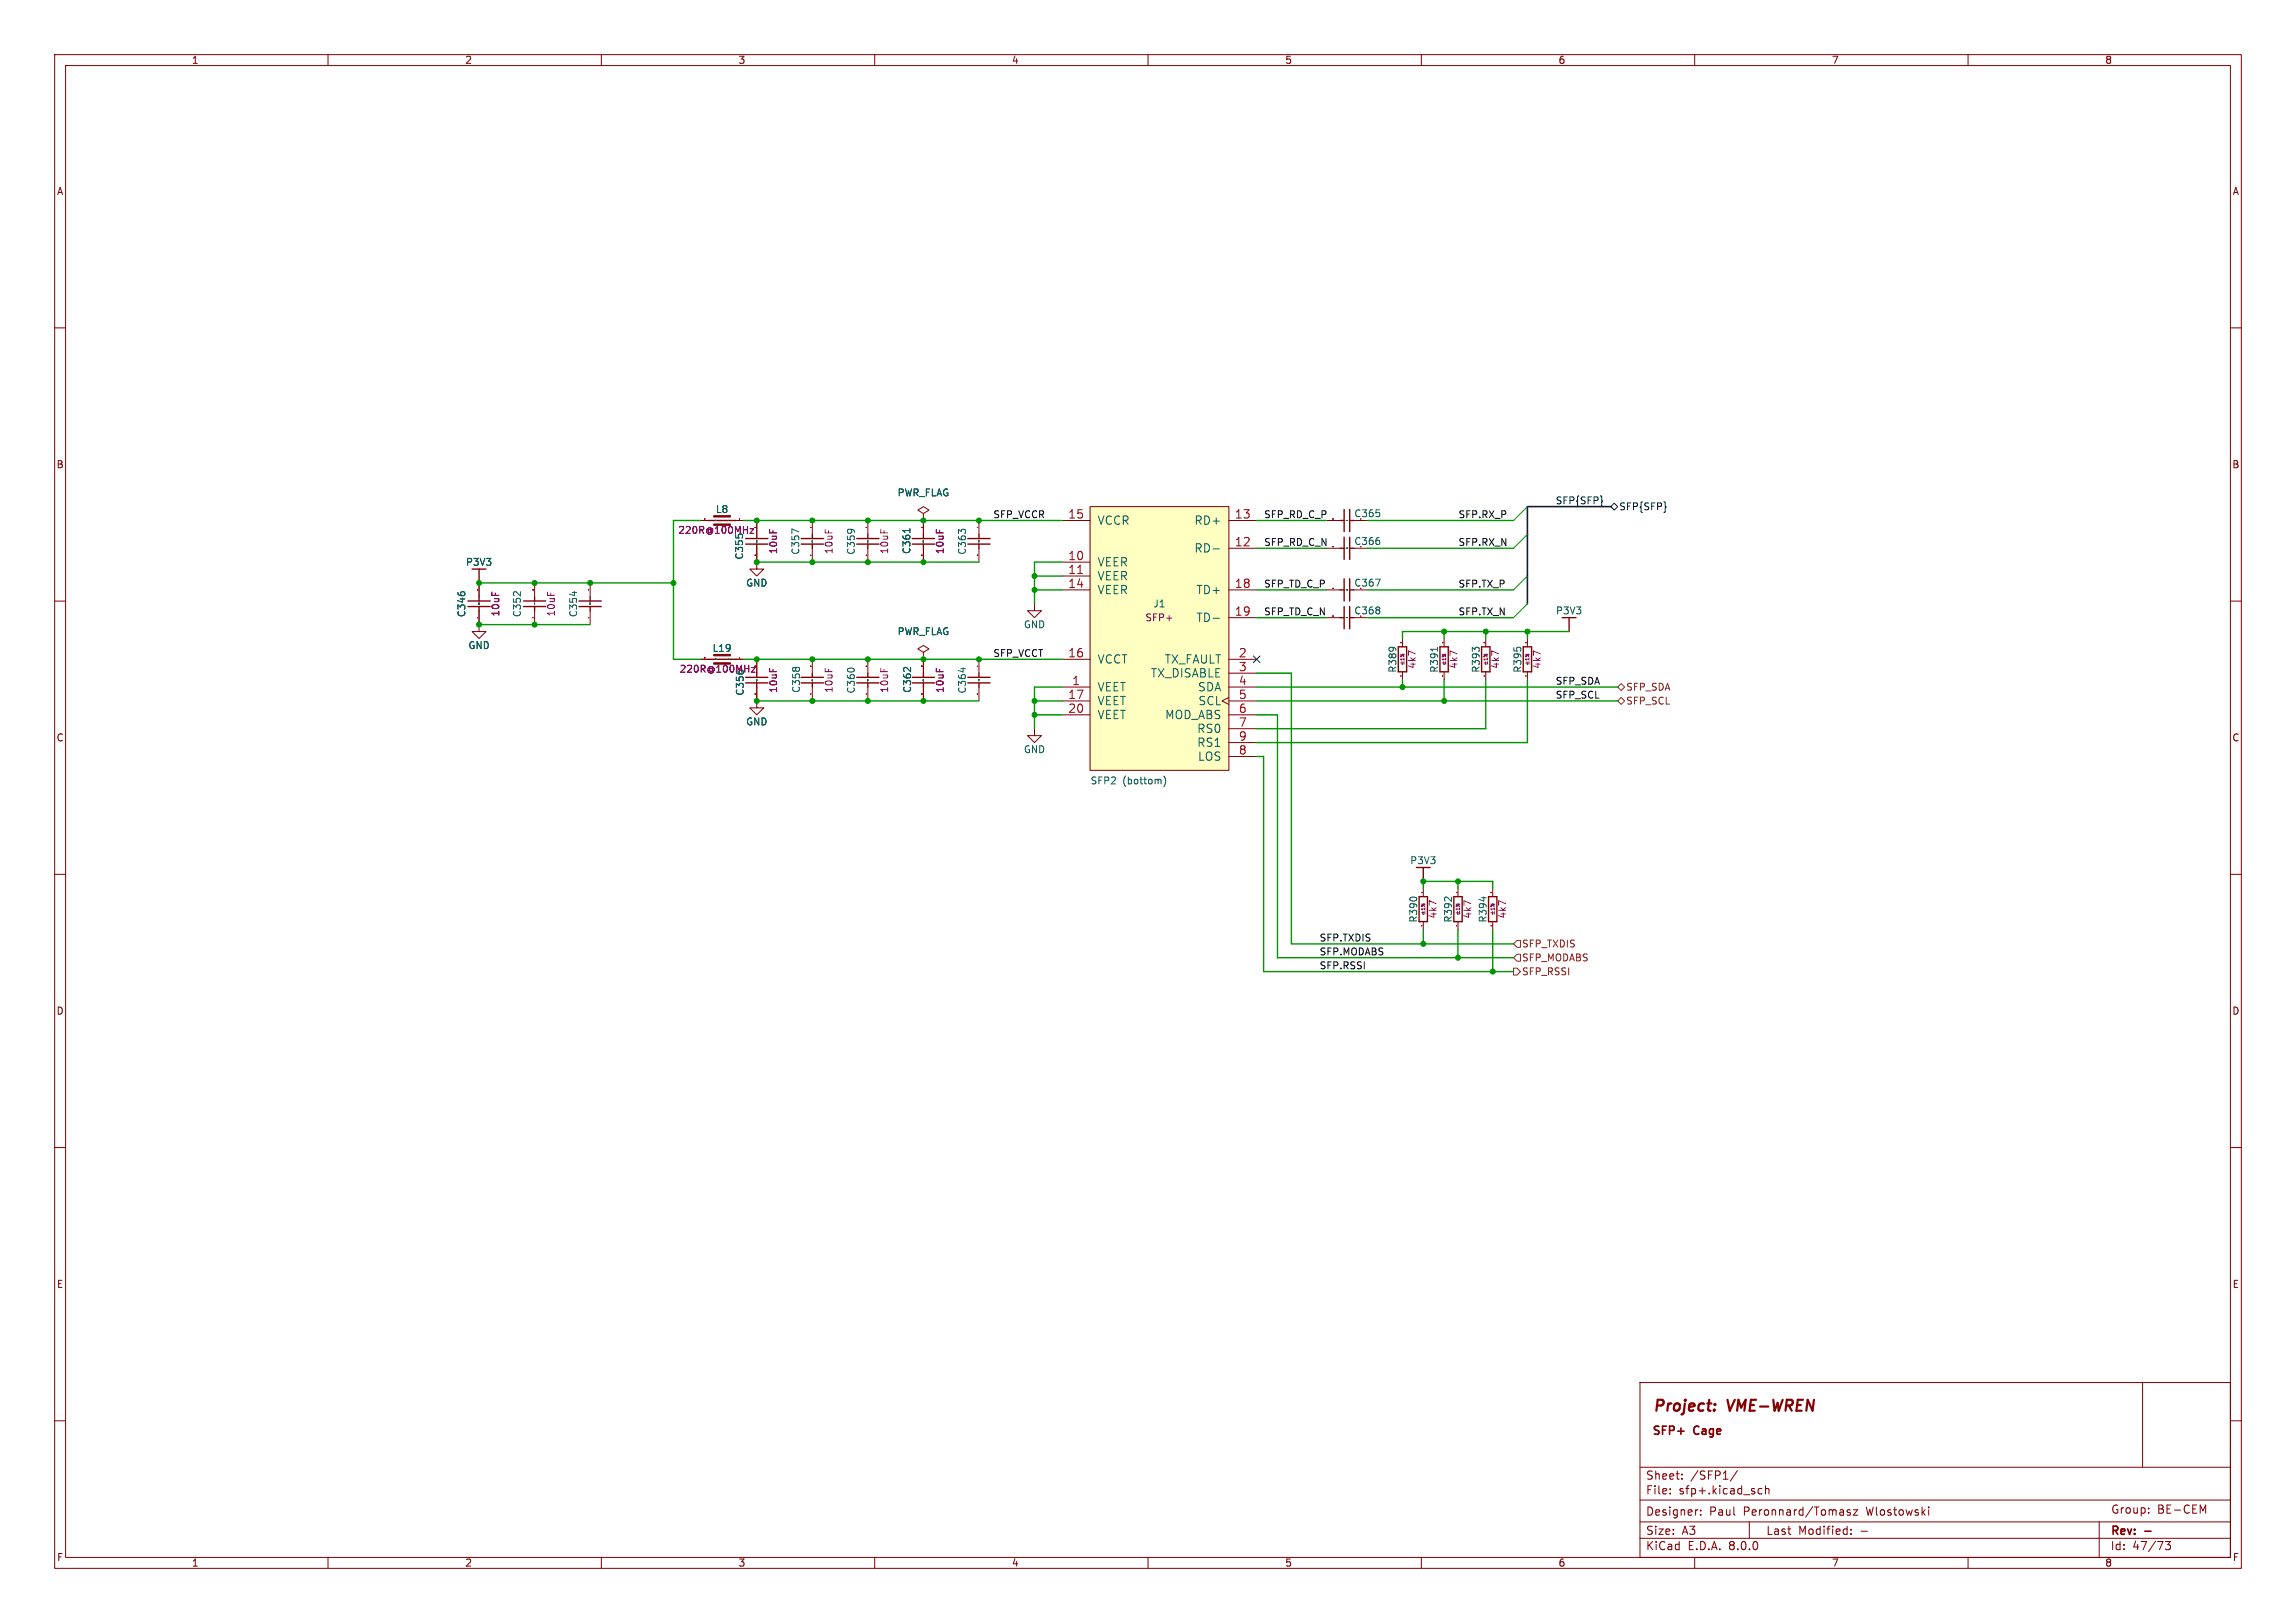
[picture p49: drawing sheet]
<svg xmlns="http://www.w3.org/2000/svg" width="420mm" height="297mm" viewBox="0 0 420 297" stroke-linecap="round" stroke-linejoin="round" font-family="sans-serif">
<defs><g id="words">
<g font-size="2.8" fill="#840000">
<text x="302.3" y="258.9">Project:</text>
<text x="316.1" y="258.9">VME-WREN</text>
</g>
<g font-size="2.1" fill="#a90000">
<text x="195.3" y="95">15</text>
<text x="225.8" y="95">13</text>
<text x="225.8" y="100.1">12</text>
<text x="195.3" y="102.6">10</text>
<text x="195.3" y="105.2">11</text>
<text x="195.3" y="107.7">14</text>
<text x="225.8" y="107.7">18</text>
<text x="225.8" y="112.8">19</text>
<text x="195.3" y="120.4">16</text>
<text x="196" y="125.5">1</text>
<text x="226.5" y="120.4">2</text>
<text x="226.5" y="122.9">3</text>
<text x="226.5" y="125.5">4</text>
<text x="195.3" y="128">17</text>
<text x="195.3" y="130.6">20</text>
<text x="226.5" y="128">5</text>
<text x="226.5" y="130.6">6</text>
<text x="226.5" y="133.1">7</text>
<text x="226.5" y="135.6">9</text>
<text x="226.5" y="138.2">8</text>
</g>
<g font-size="2.1" fill="#006464">
<text x="200.7" y="96.2">VCCR</text>
<text x="218.4" y="101.3">RD-</text>
<text x="218.4" y="96.2">RD+</text>
<text x="200.7" y="103.9">VEER</text>
<text x="200.7" y="106.4">VEER</text>
<text x="200.7" y="108.9">VEER</text>
<text x="218.8" y="108.9">TD+</text>
<text x="218.8" y="114">TD-</text>
<text x="200.7" y="121.6">VCCT</text>
<text x="210.4" y="124.2">TX_DISABLE</text>
<text x="213" y="121.6">TX_FAULT</text>
<text x="200.7" y="126.7">VEET</text>
<text x="200.7" y="129.3">VEET</text>
<text x="200.7" y="131.8">VEET</text>
<text x="213.1" y="131.8">MOD_ABS</text>
<text x="219.1" y="126.7">SDA</text>
<text x="219.2" y="129.3">SCL</text>
<text x="218.9" y="134.3">RS0</text>
<text x="218.9" y="136.9">RS1</text>
<text x="219.1" y="139.4">LOS</text>
</g>
<g font-size="2.1" fill="#840000">
<text x="302.1" y="263">SFP+</text>
<text x="309.9" y="263">Cage</text>
<text x="301" y="273.7">File:</text>
<text x="301" y="271">Sheet:</text>
<text x="307.1" y="273.7">sfp+.kicad_sch</text>
<text x="309.2" y="271">/SFP1/</text>
<text x="301" y="281.1">Size:</text>
<text x="301" y="277.6">Designer:</text>
<text x="307.6" y="281.1">A3</text>
<text x="312.6" y="277.6">Paul</text>
<text x="318.9" y="277.6">Peronnard/Tomasz</text>
<text x="323" y="281.1">Last</text>
<text x="328.9" y="281.1">Modified:</text>
<text x="340.3" y="281.1">-</text>
<text x="341.5" y="277.6">Wlostowski</text>
<text x="386" y="281.3">Rev:</text>
<text x="386.1" y="277.2">Group:</text>
<text x="394.6" y="277.2">BE-CEM</text>
<text x="301" y="283.9">KiCad</text>
<text x="308.7" y="283.9">E.D.A.</text>
<text x="316.3" y="283.9">8.0.0</text>
<text x="386" y="283.9">Id:</text>
<text x="390.1" y="283.9">47/73</text>
</g>
<g font-size="1.8" fill="#840000">
<text x="35" y="11.9">1</text>
<text x="85" y="11.9">2</text>
<text x="135" y="11.9">3</text>
<text x="185" y="11.9">4</text>
<text x="235" y="11.9">5</text>
<text x="285" y="11.9">6</text>
<text x="335" y="11.9">7</text>
<text x="385" y="11.9">8</text>
<text x="10.3" y="35.9">A</text>
<text x="408.3" y="35.9">A</text>
<text x="10.3" y="85.9">B</text>
<text x="408.2" y="85.9">B</text>
<text x="10.3" y="135.9">C</text>
<text x="408.2" y="135.9">C</text>
<text x="10.3" y="185.9">D</text>
<text x="408.2" y="185.9">D</text>
<text x="10.3" y="235.9">E</text>
<text x="408.3" y="235.9">E</text>
<text x="10.3" y="285.9">F</text>
<text x="35" y="286.9">1</text>
<text x="85" y="286.9">2</text>
<text x="135" y="286.9">3</text>
<text x="185" y="286.9">4</text>
<text x="235" y="286.9">5</text>
<text x="285" y="286.9">6</text>
<text x="335" y="286.9">7</text>
<text x="385" y="286.9">8</text>
<text x="408.3" y="285.9">F</text>
</g>
<g font-size="1.8" fill="#006464">
<text x="130.9" y="94.1">L8</text>
<text x="164.1" y="91">PWR_FLAG</text>
<text x="247.6" y="94.8">C365</text>
<text x="146.4" y="101.6" transform="rotate(-90 146.4 101.6)">C357</text>
<text x="156.6" y="101.6" transform="rotate(-90 156.6 101.6)">C359</text>
<text x="166.7" y="101.5" transform="rotate(-90 166.7 101.5)">C361</text>
<text x="176.9" y="101.6" transform="rotate(-90 176.9 101.6)">C363</text>
<text x="247.6" y="99.9">C366</text>
<text x="85.1" y="103.7">P3V3</text>
<text x="136.1" y="102.5" transform="rotate(-90 136.1 102.5)">C355</text>
<text x="136.4" y="107.5">GND</text>
<text x="247.6" y="107.5">C367</text>
<text x="85.3" y="113" transform="rotate(-90 85.3 113)">C346</text>
<text x="95.5" y="113" transform="rotate(-90 95.5 113)">C352</text>
<text x="105.8" y="113" transform="rotate(-90 105.8 113)">C354</text>
<text x="210.9" y="111.4">J1</text>
<text x="247.6" y="112.6">C368</text>
<text x="284.5" y="112.6">P3V3</text>
<text x="85.6" y="119">GND</text>
<text x="130.3" y="119.5">L19</text>
<text x="164.1" y="116.4">PWR_FLAG</text>
<text x="187.2" y="115.2">GND</text>
<text x="136.2" y="127.4" transform="rotate(-90 136.2 127.4)">C356</text>
<text x="146.5" y="126.9" transform="rotate(-90 146.5 126.9)">C358</text>
<text x="156.6" y="127" transform="rotate(-90 156.6 127)">C360</text>
<text x="166.9" y="126.9" transform="rotate(-90 166.9 126.9)">C362</text>
<text x="176.9" y="127" transform="rotate(-90 176.9 127)">C364</text>
<text x="136.4" y="132.9">GND</text>
<text x="187.2" y="138">GND</text>
<text x="199.4" y="143.7">SFP2</text>
<text x="205.3" y="143.7">(bottom)</text>
<text x="257.9" y="158.3">P3V3</text>
</g>
<g font-size="1.8" fill="#0f0f0f">
<text x="181.6" y="94.9">SFP_VCCR</text>
<text x="231.1" y="94.9">SFP_RD_C_P</text>
<text x="266.7" y="94.9">SFP.RX_P</text>
<text x="231.1" y="100">SFP_RD_C_N</text>
<text x="266.7" y="100">SFP.RX_N</text>
<text x="231.1" y="107.6">SFP_TD_C_P</text>
<text x="266.7" y="107.6">SFP.TX_P</text>
<text x="231.1" y="112.7">SFP_TD_C_N</text>
<text x="266.7" y="112.7">SFP.TX_N</text>
<text x="181.6" y="120.3">SFP_VCCT</text>
<text x="284.5" y="125.4">SFP_SDA</text>
<text x="284.5" y="127.9">SFP_SCL</text>
<text x="241.3" y="172.4">SFP.TXDIS</text>
<text x="241.3" y="177.5">SFP.RSSI</text>
<text x="241.3" y="174.9">SFP.MODABS</text>
</g>
<g font-size="1.8" fill="#000084">
<text x="284.5" y="92.4">SFP{SFP}</text>
<text x="296.1" y="93.6">SFP{SFP}</text>
</g>
<g font-size="1.8" fill="#840084">
<text x="124" y="97.9">220R@100MHz</text>
<text x="142.3" y="101.5" transform="rotate(-90 142.3 101.5)">10uF</text>
<text x="152.5" y="101.5" transform="rotate(-90 152.5 101.5)">10uF</text>
<text x="162.7" y="101.5" transform="rotate(-90 162.7 101.5)">10uF</text>
<text x="172.8" y="101.5" transform="rotate(-90 172.8 101.5)">10uF</text>
<text x="91.5" y="112.9" transform="rotate(-90 91.5 112.9)">10uF</text>
<text x="101.7" y="112.9" transform="rotate(-90 101.7 112.9)">10uF</text>
<text x="209.4" y="113.9">SFP+</text>
<text x="124.2" y="123.3">220R@100MHz</text>
<text x="255.6" y="123.2" transform="rotate(-90 255.6 123.2)">R389</text>
<text x="259.2" y="122.5" transform="rotate(-90 259.2 122.5)">4k7</text>
<text x="263.2" y="123.2" transform="rotate(-90 263.2 123.2)">R391</text>
<text x="266.8" y="122.5" transform="rotate(-90 266.8 122.5)">4k7</text>
<text x="270.9" y="123.2" transform="rotate(-90 270.9 123.2)">R393</text>
<text x="274.4" y="122.5" transform="rotate(-90 274.4 122.5)">4k7</text>
<text x="278.5" y="123.2" transform="rotate(-90 278.5 123.2)">R395</text>
<text x="282" y="122.5" transform="rotate(-90 282 122.5)">4k7</text>
<text x="142.3" y="126.9" transform="rotate(-90 142.3 126.9)">10uF</text>
<text x="152.5" y="126.9" transform="rotate(-90 152.5 126.9)">10uF</text>
<text x="162.7" y="126.9" transform="rotate(-90 162.7 126.9)">10uF</text>
<text x="172.8" y="126.9" transform="rotate(-90 172.8 126.9)">10uF</text>
<text x="259.4" y="168.9" transform="rotate(-90 259.4 168.9)">R390</text>
<text x="263" y="168.2" transform="rotate(-90 263 168.2)">4k7</text>
<text x="265.8" y="168.9" transform="rotate(-90 265.8 168.9)">R392</text>
<text x="269.3" y="168.2" transform="rotate(-90 269.3 168.2)">4k7</text>
<text x="272.1" y="168.9" transform="rotate(-90 272.1 168.9)">R394</text>
<text x="275.7" y="168.2" transform="rotate(-90 275.7 168.2)">4k7</text>
</g>
<g font-size="1.8" fill="#725600">
<text x="297.4" y="126.6">SFP_SDA</text>
<text x="297.4" y="129.1">SFP_SCL</text>
<text x="278.3" y="173.6">SFP_TXDIS</text>
<text x="278.3" y="176.1">SFP_MODABS</text>
<text x="278.3" y="178.7">SFP_RSSI</text>
</g>
</g></defs>
<g fill="none" stroke="#840000" stroke-width=".18">
<path d="M10 10h400v277h-400zM12 12h396v273h-396zM60 10v2M110 10v2M160 10v2M210 10v2M260 10v2M310 10v2M360 10v2M10 60h2M408 60h2M128.3 95.3h1.2"/>
<path d="M134.6 95.3h1.3M138.4 95.3v2.5M148.6 95.3v2.5M158.7 95.3v2.5M168.9 94l1-.7-1-.6-1 .6 1 .7v1.3M168.9 95.3h.1M168.9 95.3v2.5M10 110h2M87.6 111.8v3.8h1.3l-1.3 1.2-1.2-1.2h1.2M87.6 106.7v2.5M97.8 106.7v2.5M97.8 111.8v2.5"/>
<path d="M107.9 106.7v2.5M107.9 111.8v2.5M138.4 100.3v3.8h1.3l-1.3 1.3-1.2-1.3h1.2M148.6 100.3v2.6M158.7 100.3v2.6M168.9 119.4l1-.7-1-.6-1 .6 1 .7v1.3M168.9 100.3v2.6M189.2 110.5v1.3h1.3l-1.3 1.2-1.2-1.2h1.2M242.6 100.3h2.5M242.6 108h2.5M242.6 113h2.5M256.5 116.8v1.6"/>
<path d="M279.4 116.8v1.6M408 110h2M128.3 120.7h1.2M134.6 120.7h1.3M138.4 125.7v3.8h1.3l-1.3 1.3-1.2-1.3h1.2M138.4 120.7v2.5M148.6 120.7v2.5M148.6 125.7v2.6M158.7 120.7v2.5M158.7 125.7v2.6M168.9 120.7h.1M168.9 120.7v2.5"/>
<path d="M168.9 125.7v2.6M256.5 122.9v1.6M279.4 122.9v1.6M10 160h2M408 160h2M260.3 162.6v1.5M260.3 168.7v1.5M266.7 162.6v1.5M266.7 168.7v1.5M273 162.6v1.5M273 168.7v1.5M10 210h2"/>
<path d="M408 210h2M10 260h2M300 253h108v32h-108zM391.9 253v15.5M408 260h2M300 278.5h108M300 274.5h108M300 268.5h108M305.5 273.2v.2M305.5 272.5v.1M307.7 270.5v.2M307.7 269.8v.1"/>
<path d="M310.4 276.3h.2M311.1 277.1v.2M311.1 276.3v.2M317.8 269.1l-1.3 1.9M320 278.5v3M322.3 272.5l-.4-.1-.3 .3v.4l.1 .2h.6M322.9 272.5l.3-.1 .3 .1 .1 .9M322.9 271.9v1.5M338.4 276.3h-.3l-.2 .2v.2l.5 .1v.4h-.5M338.6 279.9v.1M339 276.3h.8l-.8 1h.8M352.8 275.8v.1"/>
<path d="M352.8 276.3v1M384 278.5v6.5M393 276.8v.1M393 276v.1M403 276.5l.5-1.1v1.5M60 285v2M110 285v2M160 285v2M210 285v2M260 285v2M300 281.5h108M310 285v2"/>
<path d="M338.6 280.6v.2M360 285v2M396.1 282.1h.9l-.5 .6 .4 .1v.6l-.2 .2h-.4l-.2-.2"/>
</g>
<path d="M392.3 280.2h1.2" fill="none" stroke="#840000" stroke-width=".3"/>
<path d="M313.6 258l.1 .1-.1 .1M313.7 256.9l.1 .1-.1 .1M313.7 256.9l-.1 .1 .1 .1M313.7 256.9v.2" fill="none" stroke="#840000" stroke-width=".4"/>
<g fill="none" stroke="#840000" stroke-width=".25">
<path d="M129.5 95.3h5.1M136.4 99.6h4.1M136.4 98.6h4.1M138.4 97.8v.8M138.4 99.6v.7M146.6 99.6h4M146.6 98.6h4M148.6 97.8v.8M148.6 99.6v.7M156.7 99.6h4.1M156.7 98.6h4.1M158.7 97.8v.8"/>
<path d="M158.7 99.6v.7M166.9 99.6h4M166.9 98.6h4M168.9 97.8v.8M168.9 99.6v.7M245.9 98.3v4.1M246.9 98.3v4.1M85.6 110h4.1M85.6 111h4.1M87.6 109.2v.8M87.6 111v.8M95.8 110h4"/>
<path d="M95.8 111h4M97.8 109.2v.8M97.8 111v.8M105.9 110h4.1M105.9 111h4.1M107.9 109.2v.8M107.9 111v.8M245.1 100.3h.8M245.1 108h.8M245.1 113h.8M245.9 105.9v4.1M245.9 111v4.1"/>
<path d="M246.9 100.3h.7M246.9 105.9v4.1M246.9 111v4.1M246.9 108h.7M246.9 113h.7M255.8 118.4h1.5v4.5h-1.5zM278.6 118.4h1.6v4.5h-1.6zM287 113v2.6M129.5 120.7h5.1M136.4 125h4.1M136.4 124h4.1M138.4 123.2v.8"/>
<path d="M138.4 125v.7M146.6 125h4M146.6 124h4M148.6 123.2v.8M148.6 125v.7M156.7 125h4.1M156.7 124h4.1M158.7 123.2v.8M158.7 125v.7M166.9 125h4M166.9 124h4M168.9 123.2v.8"/>
<path d="M168.9 125v.7M259.6 164.1h1.5v4.6h-1.5zM265.9 164.1h1.6v4.6h-1.6zM272.3 164.1h1.5v4.6h-1.5z"/>
</g>
<g fill="none" stroke="#006464" stroke-width=".18">
<path d="M130.9 95.3h.1M130.9 95.2h.1M133.2 95.2h.1M138.4 99.2h.1M138.4 98.9v.1M146.1 97.3l-1.2-.5v.8M148.6 98.9h.1M148.6 99.2h.1M158.7 98.9h.1M158.7 98.9v.1M158.7 99.2h.1M158.8 98.9v.1"/>
<path d="M158.8 99.2h-.1M166.4 96.7v.8M168.9 98.9h.1M168.9 99.2h.1M168.9 98.9v.1M87.6 110.4h.1M87.6 110.6h.1M97.8 110.4h.1M97.8 110.6h.1M105.1 108.2v.8M107.9 110.6h.1M107.9 110.4h.1"/>
<path d="M108 110.4h-.1M108 110.6h-.1M246.3 100.3h.1M246.3 108h.1M246.3 113h.1M246.3 107.9v.1M246.3 107.9h.1M246.5 100.3h.1M246.5 108h.1M246.5 113h.1M246.5 107.9v.1M246.5 107.9h.1"/>
<path d="M251.6 106h.9l-.6 1.3M256.5 119.7v.1M256.5 119.7h.1M279.4 119.7v.1M279.4 119.7h.1M130.9 120.7h.1M133.2 120.7h.1M133.2 120.6h.1M133.2 120.6v.1M138.4 124.3v.1M138.4 124.6h.1M148.6 124.3h.1"/>
<path d="M148.6 124.6h.1M158.7 124.3h.1M158.7 124.3v.1M158.7 124.6h.1M158.8 124.3v.1M158.8 124.6h.1M168.9 124.3h.1M168.9 124.3v.1M168.9 124.6h.1M256.5 121.6h.1M256.5 121.5v.1M279.4 121.6h.1"/>
<path d="M279.4 121.5v.1M260.3 167.3h.1M260.3 165.5h.1M266.7 167.3h.1M266.7 165.5h.1M271.4 164.1v.8M273 167.3h.1M273 165.5h.1M273.1 165.5h.1M273.1 167.3h.1"/>
</g>
<g fill="none" stroke="#a90000" stroke-width=".18">
<path d="M128.9 95h.1M135.2 95h.1M135.3 95h.1M138.1 96.5h.1M138.2 96.5h.1M148.3 96.5h.1M158.5 96.5h.1M168.6 96.5h.1M87.3 113h.1M87.3 108h.1M87.3 107.9h.1M87.4 107.9v.1"/>
<path d="M87.4 113h.1M97.5 113h.1M97.5 108h.1M97.5 107.9h.1M107.7 108h.1M107.7 113h.1M107.7 107.9v.1M138.2 101.6h.1M148.3 101.6h.1M158.5 101.6h.1M168.6 101.6h.1M243.8 107.7h.1"/>
<path d="M243.8 100.1h.1M243.8 112.8h.1M243.8 112.7h.1M243.8 112.7v.1M256.3 117.6h.1M279.1 117.6h.1M128.9 120.4h.1M135.2 120.4h.1M135.3 120.4h.1M138.2 121.9h.1M138.2 127h.1M148.3 127h.1"/>
<path d="M148.3 121.9h.1M158.5 127h.1M158.5 121.9h.1M168.6 127h.1M168.6 121.9h.1M256.3 123.7h.1M279.1 123.7h.1M260.1 169.4h.1M260.1 163.3h.1M266.4 169.4h.1M266.4 163.3h.1M272.8 163.3h.1"/>
<path d="M272.8 169.4h.1"/>
</g>
<g fill="none" stroke="#840084" stroke-width=".18">
<path d="M137.2 96.8h.7l-.7 .8h.7M256.2 119.7l.6 .5M279.1 119.7l.6 .5M137.5 122.2h.6l-.6 .8h.6M256.2 121.3h.5M256.2 120l.2 .1-.2 .1M256.5 121.1v.5M256.8 120.6h-.6l.2 .2M256.8 120.4v.4M256.8 121.1v.5M279.1 121.3h.5M279.1 120l.1 .1-.1 .1"/>
<path d="M279.3 121.1v.5M279.7 120.4v.4M279.7 121.1v.5M279.7 120.6h-.6l.1 .2M260 165.4l.6 .5M260 167h.5M260 165.8h.2l-.2 .1M260.3 166.8v.5M260.6 166.3h-.6l.2 .2M260.6 166.2v.3M260.6 166.8v.5M266.4 165.4l.6 .5"/>
<path d="M266.4 167h.5M266.4 165.8h.1l-.1 .1M266.6 166.8v.5M267 166.3h-.6l.1 .2M267 166.2v.3M267 166.8v.5M272.7 165.4l.6 .5M272.7 167h.5M272.7 165.8h.2l-.2 .1M273 166.8v.5M273.3 166.2v.3M273.3 166.8v.5"/>
<path d="M273.3 166.3h-.6l.2 .2"/>
<circle cx="256.7" cy="119.8" r=".09"/>
<circle cx="279.6" cy="119.8" r=".09"/>
<circle cx="260.5" cy="165.5" r=".09"/>
<circle cx="266.9" cy="165.5" r=".09"/>
<circle cx="273.2" cy="165.5" r=".09"/>
</g>
<g fill="#840000" stroke="#840000" stroke-width=".18">
<path d="M130.6 121.3h3v.2h-3z"/>
<path d="M130.6 119.8h3v.2h-3z"/>
<path d="M130.6 95.9h3v.2h-3z"/>
<path d="M130.6 94.4h3v.2h-3z"/>
</g>
<path d="M199.4 92.7h25.4v48.3h-25.4z" fill="#ffffc2"/>
<g fill="none" stroke="#840000" stroke-width=".18">
<path d="M128.3 95.3h1.2M134.6 95.3h1.3M138.4 95.3v2.5M168.9 95.3h.1M168.9 95.3v2.5M179.1 95.3v2.5M194.3 95.3h5.1M199.4 92.7h25.4v48.3h-25.4zM224.8 95.3h5.1M242.6 95.3h2.5M87.6 106.7v2.5M87.6 111.8v2.5"/>
<path d="M138.4 100.3v2.6M168.9 100.3v2.6M179.1 100.3v2.6M194.3 102.9h5.1M194.3 105.4h5.1M194.3 108h5.1M224.8 100.3h5.1M224.8 108h5.1M224.8 113h5.1M264.2 116.8v1.6M271.8 116.8v1.6M128.3 120.7h1.2"/>
<path d="M134.6 120.7h1.3M138.4 120.7v2.5M138.4 125.7v2.6M168.9 120.7h.1M168.9 120.7v2.5M168.9 125.7v2.6M179.1 120.7v2.5M179.1 125.7v2.6M189.2 133.4v1.2h1.3l-1.3 1.3-1.2-1.3h1.2M194.3 125.7h5.1M194.3 120.7h5.1M194.3 128.3h5.1"/>
<path d="M194.3 130.8h5.1M224.8 127.6l-1.3 .7 1.3 .6M224.8 125.7h5.1M224.8 120.7h5.1M224.8 128.3h5.1M224.8 130.8h5.1M224.8 123.2h5.1M224.8 133.4h5.1M224.8 138.4h5.1M224.8 135.9h5.1M264.2 122.9v1.6M271.8 122.9v1.6"/>
</g>
<g fill="none" stroke="#a90000" stroke-width=".18">
<path d="M128.9 95h.1M135.2 95h.1M135.3 95h.1M138.1 96.5h.1M138.2 96.5h.1M168.6 96.5h.1M178.8 96.5h.1M243.8 95h.1M87.3 113h.1M87.3 108h.1M87.3 107.9h.1M87.4 107.9v.1"/>
<path d="M87.4 113h.1M138.1 101.6h.1M168.6 101.6h.1M178.8 101.6h.1M197.1 105h.9M263.9 117.6h.1M271.5 117.6h.1M128.9 120.4h.1M135.2 120.4h.1M135.3 120.4h.1M138.1 127h.1M138.1 121.9h.1"/>
<path d="M168.6 127h.1M168.6 121.9h.1M178.8 127h.1M178.8 121.9h.1M263.9 123.7h.1M271.5 123.7h.1"/>
</g>
<g fill="none" stroke="#006464" stroke-width=".18">
<path d="M130.9 95.3h.1M130.9 95.2h.1M133.2 95.2h.1M133.2 95.3h.1M138.4 98.9h.1M138.4 99.2h.1M166.4 96.7v.8M168.9 98.9h.1M168.9 99.2h.1M168.9 98.9v.1M179 99.2h.1M179 99h.1"/>
<path d="M179.1 98.9h.1M179.1 98.9v.1M179.1 99.2h-.1M246.3 95.3h.1M246.3 95.2v.1M246.3 95.2h.1M246.5 95.3h.1M246.5 95.2h.1M87.6 110.4h.1M87.6 110.6h.1M221.9 100.4h1.2M221.9 113.1h1.2"/>
<path d="M263 118.4v.8M264.1 119.7v.1M264.1 119.7h.1M264.2 119.7h-.1M271.8 119.7v.1M271.8 119.7h.1M130.9 120.7h.1M133.2 120.7h.1M133.2 120.6h.1M133.2 120.6v.1M138.4 124.3h.1M138.4 124.6h.1"/>
<path d="M168.9 124.3h.1M168.9 124.3v.1M168.9 124.6h.1M176.2 122.2v.8M179 124.3v.1M179 124.6h.1M179.1 124.3h.1M179.1 124.3v.1M179.1 124.6h.1M264.1 121.6h.1M264.2 121.5v.1M271.8 121.5v.1"/>
<path d="M212.9 142a1.46 1.46 0 0 1 0 1.9"/>
</g>
<g fill="none" stroke="#840000" stroke-width=".25">
<path d="M177 98.6h4.1M177 99.6h4.1M179.1 97.8v.8M179.1 99.6v.7M245.1 95.3h.8M245.9 93.2v4.1M246.9 95.3h.7M246.9 93.2v4.1M87.6 104.1v2.6M263.4 118.4h1.5v4.5h-1.5zM271 118.4h1.5v4.5h-1.5zM177 124h4.1"/>
<path d="M177 125h4.1M179.1 123.2v.8M179.1 125v.7M260.3 158.8v2.5"/>
</g>
<g fill="none" stroke="#840084" stroke-width=".18">
<path d="M137.2 96.8h.7l-.7 .8h.7M263.8 119.7l.6 .5M271.4 119.7l.7 .5M137.5 122.2h.6l-.6 .8h.6M263.8 121.3h.5M263.8 120l.2 .1-.2 .1M264.1 121.1v.5M264.4 120.6h-.6l.2 .2M264.4 120.4v.4M264.4 121.1v.5M271.5 121.3h.4M271.5 120l.1 .1-.1 .1"/>
<path d="M271.7 121.1v.5M272.1 120.4v.4M272.1 121.1v.5M272.1 120.6h-.7l.2 .2"/>
<circle cx="264.4" cy="119.8" r=".09"/>
<circle cx="272" cy="119.8" r=".09"/>
</g>
<path d="M295.9 125.7l.6-.6 .7 .6-.7 .7zM295.9 128.3l.6-.7 .7 .7-.7 .6zM276.9 177.2h.6l.6 .6-.6 .6h-.6zM277.5 172.1h.6v1.3h-.6l-.6-.7zM277.5 174.6h.6v1.3h-.6l-.6-.6z" fill="none" stroke="#725600" stroke-width=".18"/>
<path d="M293 91.7h.2l-.2 .1M294.6 92.7l.7-.6 .6 .6-.6 .6zM304.7 92.7l.1 .1-.1 .1M229.3 120l1.2 1.3M230.5 120l-1.2 1.3" fill="none" stroke="#000084" stroke-width=".18"/>
<path d="M294.6 92.7h-15.2v17.8" fill="none" stroke="#000084" stroke-width=".3"/>
<g fill="none" stroke="#009600" stroke-width=".25">
<path d="M128.3 95.3h-5.1v25.4h5.1M135.9 95.3h58.4M229.9 95.3h12.7M250.2 95.3h26.7M87.6 114.3h20.3M87.6 106.7h35.6M138.4 102.9h40.7M189.2 108h5.1M189.2 105.4h5.1M194.3 102.9h-5.1v7.6M229.9 108h12.7M229.9 100.3h12.7"/>
<path d="M229.9 113h12.7M250.2 108h26.7M250.2 100.3h26.7M250.2 113h26.7M264.2 115.6v1.2M271.8 115.6v1.2M279.4 115.6v1.2M287 115.6h-30.5v1.2M135.9 120.7h58.4M138.4 128.3h40.7M189.2 130.8h5.1M189.2 128.3h5.1"/>
<path d="M194.3 125.7h-5.1v7.7M229.9 125.7h66M229.9 130.8h3.8v44.5h43.2M229.9 128.3h66M229.9 123.2h6.3v49.5h40.7M229.9 138.4h1.2v39.4h45.8M256.5 124.5v1.2M264.2 124.5v3.8M271.8 124.5v8.9h-41.9M279.4 124.5v11.4h-49.5M260.3 162.6v-1.3h12.7v1.3M260.3 170.2v2.5"/>
<path d="M266.7 161.3v1.3M266.7 170.2v5.1M273 170.2v7.6"/>
</g>
<path d="M279.4 92.7l-2.5 2.6M279.4 97.8l-2.5 2.5M279.4 105.4l-2.5 2.6M279.4 110.5l-2.5 2.5" fill="none" stroke="#009600" stroke-width=".18"/>
<g fill="#009600" stroke="#009600" stroke-width=".18">
<circle cx="148.6" cy="102.9" r=".46"/>
<circle cx="148.6" cy="95.3" r=".46"/>
<circle cx="158.7" cy="120.7" r=".46"/>
<circle cx="158.7" cy="128.3" r=".46"/>
<circle cx="158.7" cy="102.9" r=".46"/>
<circle cx="148.6" cy="120.7" r=".46"/>
<circle cx="148.6" cy="128.3" r=".46"/>
<circle cx="138.4" cy="120.7" r=".46"/>
<circle cx="138.4" cy="128.3" r=".46"/>
<circle cx="158.7" cy="95.3" r=".46"/>
<circle cx="256.5" cy="125.7" r=".46"/>
<circle cx="168.9" cy="95.3" r=".46"/>
<circle cx="168.9" cy="102.9" r=".46"/>
<circle cx="264.2" cy="115.6" r=".46"/>
<circle cx="179.1" cy="95.3" r=".46"/>
<circle cx="189.2" cy="105.4" r=".46"/>
<circle cx="179.1" cy="120.7" r=".46"/>
<circle cx="189.2" cy="108" r=".46"/>
<circle cx="189.2" cy="130.8" r=".46"/>
<circle cx="189.2" cy="128.3" r=".46"/>
<circle cx="168.9" cy="128.3" r=".46"/>
<circle cx="168.9" cy="120.7" r=".46"/>
<circle cx="273" cy="177.8" r=".46"/>
<circle cx="260.3" cy="172.7" r=".46"/>
<circle cx="266.7" cy="175.3" r=".46"/>
<circle cx="264.2" cy="128.3" r=".46"/>
<circle cx="260.3" cy="161.3" r=".46"/>
<circle cx="266.7" cy="161.3" r=".46"/>
<circle cx="271.8" cy="115.6" r=".46"/>
<circle cx="97.8" cy="114.3" r=".46"/>
<circle cx="97.8" cy="106.7" r=".46"/>
<circle cx="138.4" cy="102.9" r=".46"/>
<circle cx="123.2" cy="106.7" r=".46"/>
<circle cx="107.9" cy="106.7" r=".46"/>
<circle cx="138.4" cy="95.3" r=".46"/>
<circle cx="87.6" cy="106.7" r=".46"/>
<circle cx="87.6" cy="114.3" r=".46"/>
<circle cx="279.4" cy="115.6" r=".46"/>
</g>
<use href="#words"/>
</svg>
